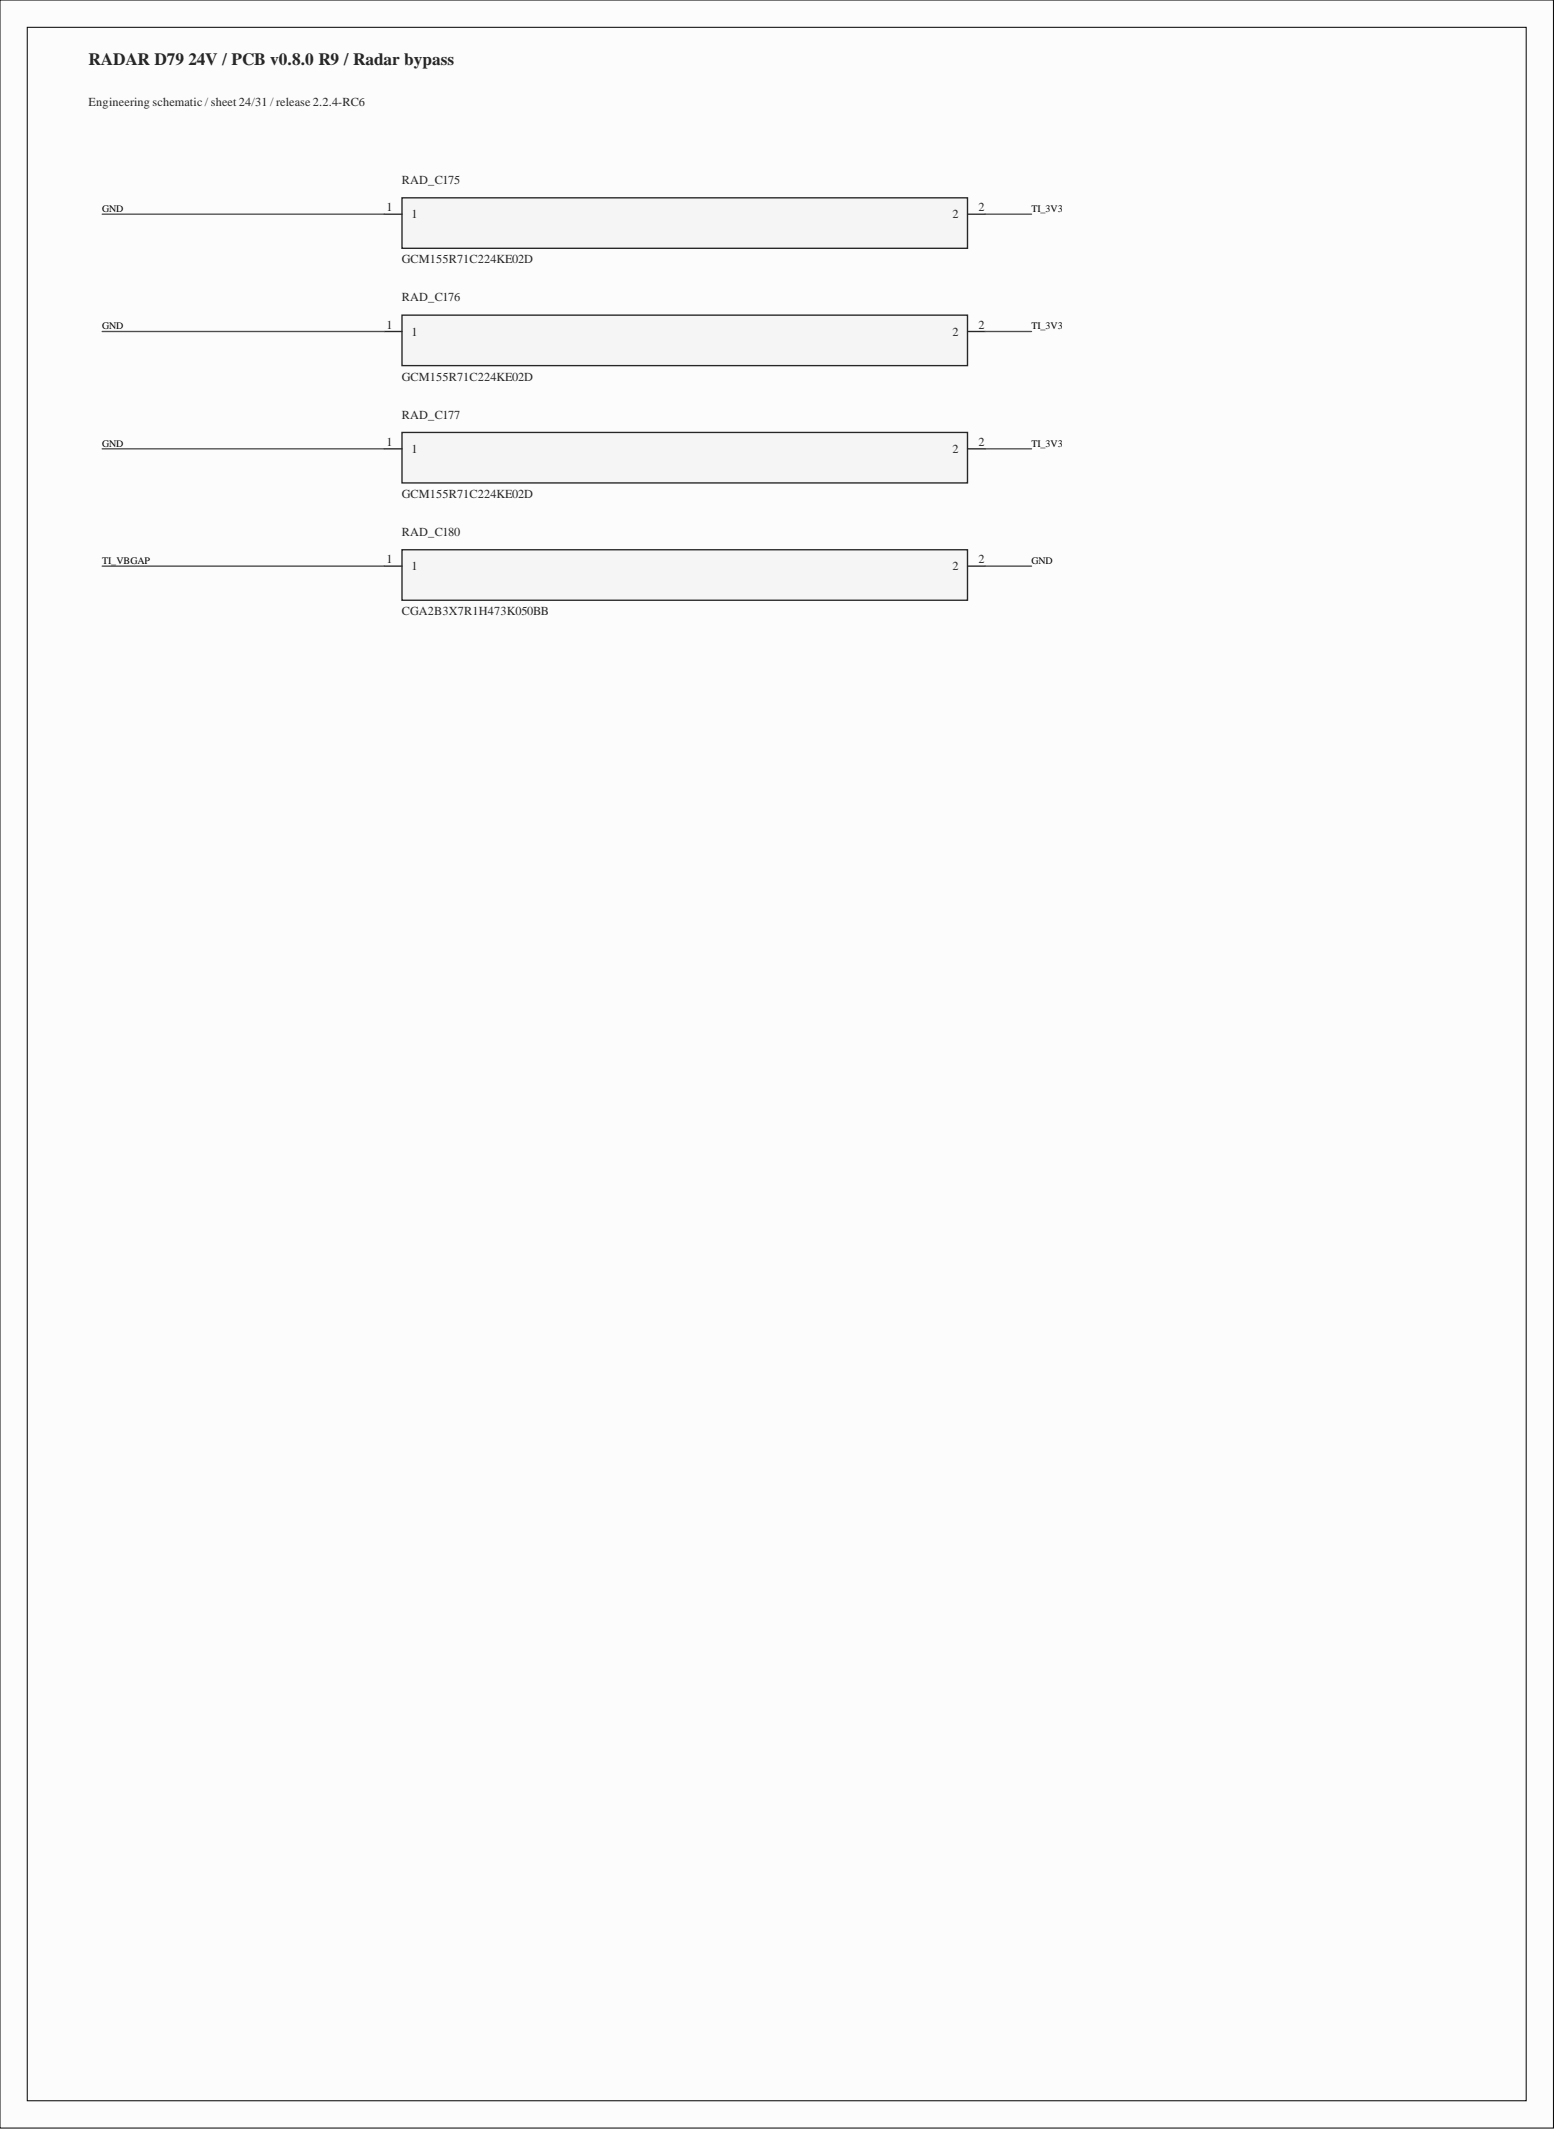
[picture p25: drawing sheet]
<svg xmlns="http://www.w3.org/2000/svg" width="289mm" height="396mm" viewBox="0 0 289 396" stroke-linecap="round" stroke-linejoin="round" font-family="sans-serif">
<defs><g id="words">
<text font-size="3.2" fill="#262626" x="16.5" y="12">RADAR D79 24V / PCB v0.8.0 R9 / Radar bypass</text>
<g font-size="2.3" fill="#262626">
<text x="16.5" y="19.8">Engineering schematic / sheet 24/31 / release 2.2.4-RC6</text>
<text x="74.7" y="34.2">RAD_C175</text>
<text x="74.7" y="48.9">GCM155R71C224KE02D</text>
<text x="74.7" y="56">RAD_C176</text>
<text x="74.7" y="70.7">GCM155R71C224KE02D</text>
<text x="74.7" y="77.8">RAD_C177</text>
<text x="74.7" y="92.5">GCM155R71C224KE02D</text>
<text x="74.7" y="99.6">RAD_C180</text>
<text x="74.7" y="114.3">CGA2B3X7R1H473K050BB</text>
</g>
<g font-size="2.3" fill="#282828">
<text x="71.8" y="39.3">1</text>
<text x="76.5" y="40.6">1</text>
<text x="177" y="40.6">2</text>
<text x="181.8" y="39.3">2</text>
<text x="71.8" y="61.1">1</text>
<text x="76.5" y="62.4">1</text>
<text x="177" y="62.4">2</text>
<text x="181.8" y="61.1">2</text>
<text x="71.8" y="82.9">1</text>
<text x="181.8" y="82.9">2</text>
<text x="76.5" y="84.2">1</text>
<text x="177" y="84.2">2</text>
<text x="71.8" y="104.7">1</text>
<text x="76.5" y="106">1</text>
<text x="177" y="106">2</text>
<text x="181.8" y="104.7">2</text>
</g>
<g font-size="1.9">
<text x="19" y="39.4">GND</text>
<text x="191.7" y="39.4">TI_3V3</text>
<text x="19" y="61.2">GND</text>
<text x="191.7" y="61.2">TI_3V3</text>
<text x="19" y="83">GND</text>
<text x="191.7" y="83">TI_3V3</text>
<text x="19" y="104.8">TI_VBGAP</text>
<text x="191.7" y="104.8">GND</text>
</g>
</g></defs>
<path d="M0 0h288.6v395.4h-288.6z" fill-rule="evenodd" fill="#fcfcfc"/>
<path d="M0 0h288.6v395.4h-288.6z" fill="none" stroke="#000" stroke-width=".19"/>
<path d="M5.1 5.1h278.5v385.3h-278.5z" fill-rule="evenodd" fill="#fcfcfc"/>
<path d="M5.1 5.1h278.5v385.3h-278.5z" fill="none" stroke="#000" stroke-width=".19"/>
<path d="M74.7 36.8h105.1v9.3h-105.1z" fill-rule="evenodd" fill="#f5f5f5"/>
<path d="M74.7 36.8h105.1v9.3h-105.1z" fill="none" stroke="#262626" stroke-width=".25"/>
<path d="M71.4 39.8h3.3M179.8 39.8h3.2" fill="none" stroke="#282828" stroke-width=".25"/>
<path d="M19 39.8h52.4M183 39.8h8.7" fill="none" stroke="#4c4c4c" stroke-width=".25"/>
<path d="M74.7 58.6h105.1v9.3h-105.1z" fill-rule="evenodd" fill="#f5f5f5"/>
<path d="M74.7 58.6h105.1v9.3h-105.1z" fill="none" stroke="#262626" stroke-width=".25"/>
<path d="M71.4 61.6h3.3M179.8 61.6h3.2" fill="none" stroke="#282828" stroke-width=".25"/>
<path d="M19 61.6h52.4M183 61.6h8.7" fill="none" stroke="#4c4c4c" stroke-width=".25"/>
<path d="M74.7 80.4h105.1v9.3h-105.1z" fill-rule="evenodd" fill="#f5f5f5"/>
<path d="M74.7 80.4h105.1v9.3h-105.1z" fill="none" stroke="#262626" stroke-width=".25"/>
<path d="M71.4 83.4h3.3M179.8 83.4h3.2" fill="none" stroke="#282828" stroke-width=".25"/>
<path d="M19 83.4h52.4M183 83.4h8.7" fill="none" stroke="#4c4c4c" stroke-width=".25"/>
<path d="M74.7 102.2h105.1v9.3h-105.1z" fill-rule="evenodd" fill="#f5f5f5"/>
<path d="M74.7 102.2h105.1v9.3h-105.1z" fill="none" stroke="#262626" stroke-width=".25"/>
<path d="M71.4 105.2h3.3M179.8 105.2h3.2" fill="none" stroke="#282828" stroke-width=".25"/>
<path d="M19 105.2h52.4M183 105.2h8.7" fill="none" stroke="#4c4c4c" stroke-width=".25"/>
<use href="#words"/>
</svg>
